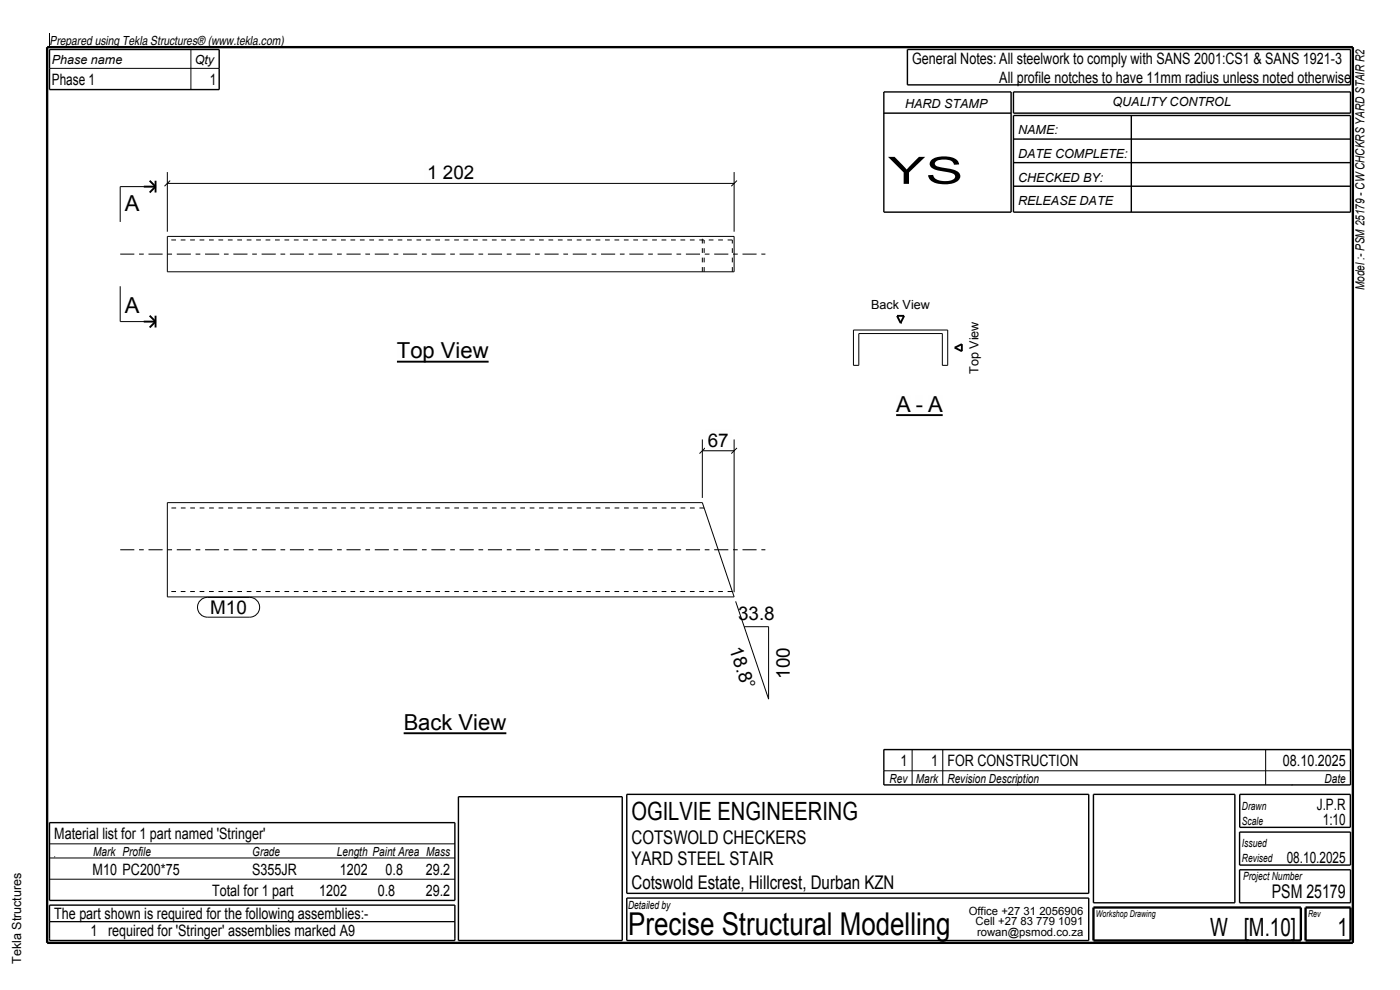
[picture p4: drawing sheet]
<svg xmlns="http://www.w3.org/2000/svg" width="297mm" height="210mm" viewBox="0 0 297 210" stroke-linecap="round" stroke-linejoin="round" font-family="sans-serif">
<defs><g id="words">
<text font-size="8" x="188.4" y="39">YS</text>
<text font-size="6.7" x="133.3" y="198.3">Precise Structural Modelling</text>
<g font-size="5.3">
<text x="134" y="174">OGILVIE ENGINEERING</text>
<text x="256.8" y="198.5">W [M.10]</text>
<text x="283.8" y="198.5">1</text>
</g>
<g font-size="4.7">
<text x="26.5" y="44.8">A</text>
<text x="26.5" y="66.5">A</text>
<text x="84.2" y="76">Top View</text>
<text x="190.1" y="87.3">A - A</text>
<text x="85.6" y="154.8">Back View</text>
</g>
<g font-size="4">
<text x="90.6" y="38">1 202</text>
<text x="150.1" y="94.7">67</text>
<text x="44.6" y="130.3">M10</text>
<text x="156.6" y="131.4">33.8</text>
<text x="154.7" y="137.6" transform="rotate(71 154.7 137.6)">18.8°</text>
<text x="167.6" y="144" transform="rotate(-90 167.6 144)">100</text>
<text x="134" y="179">COTSWOLD CHECKERS</text>
<text x="134" y="183.5">YARD STEEL STAIR</text>
<text x="134" y="188.5">Cotswold Estate, Hillcrest, Durban KZN</text>
<text x="269.8" y="190.5">PSM 25179</text>
</g>
<g font-size="3.3">
<text x="193.5" y="13.5">General Notes: All steelwork to comply with SANS 2001:CS1 &amp; SANS 1921-3</text>
<text x="212" y="17.5">All profile notches to have 11mm radius unless noted otherwise</text>
<text x="11" y="18">Phase 1</text>
<text x="44.5" y="18">1</text>
<text x="191" y="162.5">1</text>
<text x="197.5" y="162.5">1 FOR CONSTRUCTION</text>
<text x="272.2" y="162.5">08.10.2025</text>
<text x="279.4" y="171.8">J.P.R</text>
<text x="11.5" y="178">Material list for 1 part named 'Stringer'</text>
<text x="280.6" y="175">1:10</text>
<text x="19.6" y="185.5">M10 PC200*75</text>
<text x="53.5" y="185.5">S355JR</text>
<text x="72.1" y="185.5">1202</text>
<text x="81.8" y="185.5">0.8</text>
<text x="90.3" y="185.5">29.2</text>
<text x="273" y="183">08.10.2025</text>
<text x="45" y="190">Total for 1 part</text>
<text x="67.7" y="190">1202</text>
<text x="80.1" y="190">0.8</text>
<text x="90.3" y="190">29.2</text>
<text x="11.5" y="195">The part shown is required for the following assemblies:-</text>
<text x="19.2" y="198.5">1 required for 'Stringer' assemblies marked A9</text>
</g>
<g font-size="2.7">
<text x="10.5" y="9.5">Prepared using Tekla Structures® (www.tekla.com)</text>
<text x="11" y="13.5">Phase name</text>
<text x="41.3" y="13.5">Qty</text>
<text x="192" y="23">HARD STAMP</text>
<text x="236" y="22.5">QUALITY CONTROL</text>
<text x="216" y="28.5">NAME:</text>
<text x="216" y="33.5">DATE COMPLETE:</text>
<text x="216" y="38.5">CHECKED BY:</text>
<text x="216" y="43.5">RELEASE DATE</text>
<text x="184.8" y="65.5">Back View</text>
<text x="289.5" y="61.5" transform="rotate(-90 289.5 61.5)">Model :- PSM 25179 - CW CHCKRS YARD STAIR R2</text>
<text x="207.6" y="79.3" transform="rotate(-90 207.6 79.3)">Top View</text>
<text x="188.7" y="166">Rev</text>
<text x="194.3" y="166">Mark</text>
<text x="201" y="166">Revision Description</text>
<text x="281" y="166">Date</text>
<text x="19.8" y="181.5">Mark Profile</text>
<text x="53.5" y="181.5">Grade</text>
<text x="71.5" y="181.5">Length Paint Area Mass</text>
<text x="4.5" y="204.5" transform="rotate(-90 4.5 204.5)">Tekla Structures</text>
</g>
<g font-size="2.4">
<text x="263.5" y="171.8">Drawn</text>
<text x="263.5" y="179.8">Issued</text>
<text x="263.5" y="175">Scale</text>
<text x="263.5" y="182.8">Revised</text>
<text x="263.7" y="186.8">Project Number</text>
<text x="133.3" y="192.8">Detailed by</text>
<text x="205.5" y="194">Office +27 31 2056906</text>
<text x="207" y="196.3">Cell +27 83 779 1091</text>
<text x="207.3" y="198.5">rowan@psmod.co.za</text>
</g>
<g font-size="2">
<text x="232.5" y="194.5">Workshop Drawing</text>
<text x="277.5" y="194.5">Rev</text>
</g>
</g></defs>
<path d="M10 10h277v190h-277z" fill="none" stroke="#000" stroke-width=".5"/>
<path d="M84.2 76.7h19.5" fill="none" stroke="#000" stroke-width=".4"/>
<path d="M84.2 72.5h19.5v3.5h-19.5z" fill-rule="evenodd" fill="#fefefb"/>
<path d="M85.6 155.5h21.8" fill="none" stroke="#000" stroke-width=".4"/>
<path d="M85.6 151.3h21.8v3.5h-21.8z" fill-rule="evenodd" fill="#fefefb"/>
<path d="M190.1 88.1h9.9" fill="none" stroke="#000" stroke-width=".4"/>
<g fill="#fefefb">
<path d="M190.1 83.8h3.1v3.5h-3.1z" fill-rule="evenodd"/>
<path d="M194.3 83.8h1.5v3.5h-1.5z" fill-rule="evenodd"/>
<path d="M196.9 83.8h3.1v3.5h-3.1z" fill-rule="evenodd"/>
</g>
<path d="M190.3 67h1.5l-.7 1.5zM202.6 73.8l1.5-.8v1.5z" fill="none" stroke="#000" stroke-width=".4"/>
<path d="M149 57.7v-7.5M149.4 57.7v-6.8M155.4 50.9h-119.9M155.4 57.7v-6.8M149.4 107.8h-113.9M155.4 125.5h-119.9" fill="none" stroke="#000" stroke-width=".21" stroke-dasharray="1 1 1 1" stroke-linecap="butt"/>
<g fill="none" stroke="#000" stroke-width=".21">
<path d="M10.5 7v3M10.5 14.5h36M40.5 10.5v8.5M33 39.6h-7.5v7.5M35.5 36.5v12.7M35.5 38.9h120.2M36.1 38.3l-1.2 1.2M155.7 36.5v12.7M156.3 38.3l-1.2 1.2M35.5 50.2h120.2v7.5h-120.2zM25.5 60.7v7.5h7.5M181.1 70h20v7.5h-1.2v-6.7h-17.7v6.7h-1.1z"/>
<path d="M149 95.6h6.7M149 93.2v12.4M149.6 95l-1.2 1.2M155.7 93.2v32.4M156.3 95l-1.2 1.2M35.5 106.6h113.5l6.7 20h-120.2zM156.1 127.6l1.8 5.3M157.9 132.9h5.2v15.4zM187.5 159h99M193.5 159v7.5M200 159v7.5M268.5 159v7.5"/>
<path d="M10.5 179h86M187.5 163.5h99M274 166.5h.1M10.5 195.5h86M10.5 186.5h86M10.5 182h86M11.5 181.8h.1"/>
</g>
<path d="M25.5 53.9h136.9M25.5 116.6h136.9" fill="none" stroke="#000" stroke-width=".21" stroke-dasharray="3 1 1 1" stroke-linecap="butt"/>
<g fill="none" stroke="#000" stroke-width=".3">
<path d="M10.5 10.5h36v8.5h-36zM187.5 19.5h27v25.5h-27zM192.5 10.5h94v7.5h-94zM215 19.5h71.5v4.5h-71.5zM187.5 24h27M215 24.5h71.5v20.5h-71.5zM215 29.5h71.5M215 34.5h71.5M215 39.5h71.5M240 24.5v20.5M187.5 159h99v7.5h-99zM10.5 174.5h86v16.5h-86z"/>
<path d="M97.3 169h34.7v30.5h-34.7zM133 168.5h98v21h-98zM232 168.5h30v23h-30zM263 176.5h23.5v7h-23.5zM263 168.5h23.5v7h-23.5zM10.5 192h86v7.5h-86zM133 190.5h98v9h-98zM263 184.5h23.5v7h-23.5z"/>
</g>
<path d="M232 192.5h44v7h-44zM277 192.5h9.5v7h-9.5z" fill="none" stroke="#000" stroke-width=".5"/>
<path d="M26.5 41.3h3.1v3.5h-3.1z" fill-rule="evenodd" fill="#fefefb"/>
<path d="M30.5 39.6h2.5M31.7 38.3l1.3 1.3M33 38.3v2.5M33 39.6l-1.3 1.2" fill="none" stroke="#000" stroke-width=".4"/>
<path d="M26.5 63h3.1v3.5h-3.1z" fill-rule="evenodd" fill="#fefefb"/>
<path d="M30.5 68.2h2.5M31.7 67l1.3 1.2M33 67v2.5M33 68.2l-1.3 1.3" fill="none" stroke="#000" stroke-width=".4"/>
<g fill="#fefefb">
<path d="M90 34.4h11.2v4.2h-11.2z" fill-rule="evenodd"/>
<path d="M44.6 127.3h7.8v3h-7.8z" fill-rule="evenodd"/>
<path d="M44.6 127.3h7.8v3h-7.8z" fill-rule="evenodd"/>
</g>
<path d="M42.5 127.3l.9-.5 .6-.1h9a2.1 2.1 0 0 1 2.1 2.1 2.1 2.1 0 0 1-2.1 2.1h-9a2.1 2.1 0 0 1-1.9-1.3 2.1 2.1 0 0 1 .4-2.3z" fill="none" stroke="#000" stroke-width=".21"/>
<path d="M149.5 91.1h5.7v4.2h-5.7z" fill-rule="evenodd" fill="#fefefb"/>
<use href="#words"/>
</svg>
